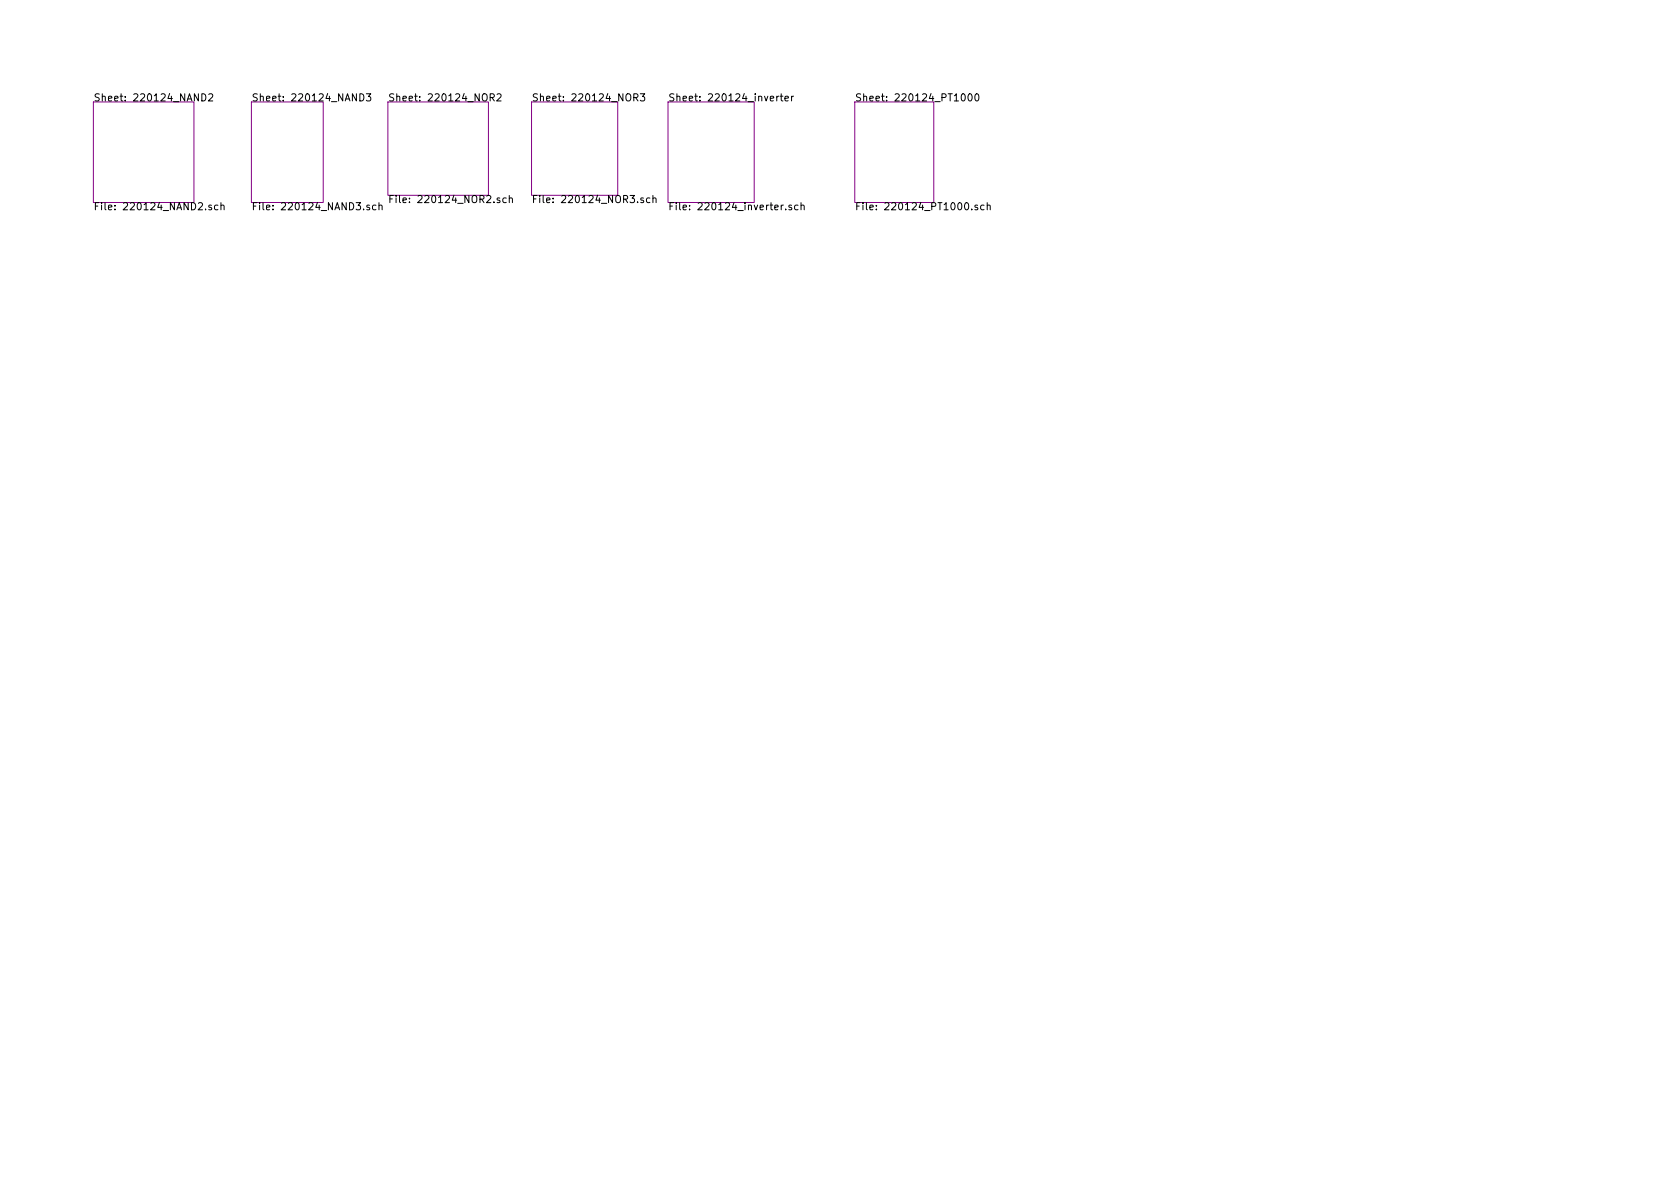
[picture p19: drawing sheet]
<svg xmlns="http://www.w3.org/2000/svg" width="297mm" height="210mm" viewBox="0 0 297 210" stroke-linecap="round" stroke-linejoin="round" font-family="sans-serif">
<defs><g id="words">
<g font-size="1.8">
<text x="16.5" y="17.9">Sheet: 220124_NAND2</text>
<text x="44.4" y="17.9">Sheet: 220124_NAND3</text>
<text x="68.6" y="17.9">Sheet: 220124_NOR2</text>
<text x="94" y="17.9">Sheet: 220124_NOR3</text>
<text x="118.1" y="17.9">Sheet: 220124_inverter</text>
<text x="151.1" y="17.9">Sheet: 220124_PT1000</text>
<text x="68.6" y="35.9">File: 220124_NOR2.sch</text>
<text x="94" y="35.9">File: 220124_NOR3.sch</text>
<text x="16.5" y="37.2">File: 220124_NAND2.sch</text>
<text x="44.4" y="37.2">File: 220124_NAND3.sch</text>
<text x="118.1" y="37.2">File: 220124_inverter.sch</text>
<text x="151.1" y="37.2">File: 220124_PT1000.sch</text>
</g>
</g></defs>
<path d="M16.5 18h17.8v17.8h-17.8zM44.4 18h12.7v17.8h-12.7zM68.6 18h17.8v16.5h-17.8zM94 18h15.2v16.5h-15.2zM118.1 18h15.2v17.8h-15.2zM151.1 18h14v17.8h-14z" fill="none" stroke="#840084" stroke-width=".18"/>
<g fill="none" stroke="#000" stroke-width=".18">
<path d="M35.7 16.6a.64 .64 0 0 1 .7 .6 .64 .64 0 0 1-.7 .7zM36.9 16.7l.5-.1 .2 .3v.2l-.8 .8h.8M63.6 16.6a.64 .64 0 0 1 .7 .6 .64 .64 0 0 1-.7 .7zM64.8 16.6h.8l-.5 .5 .4 .1v.5l-.2 .2-.5-.2M86.7 17.2h.6l.1-.2-.1-.3-.2-.1h-.4v1.3M87 17.2l.4 .7M87.9 16.7l.5-.1 .2 .3-.1 .2-.7 .8h.8M112.1 17.2h.6l.1-.2-.1-.3-.2-.1h-.4v1.3M112.4 17.2l.4 .7M113.2 16.6h.8l-.4 .5 .3 .1v.5l-.1 .2-.6-.2M137.3 17v.9M137.7 17l-.4 .2"/>
<path d="M137.9 17h.5M138.1 16.6v1.1l.3 .2M138.8 17.4l.6-.1-.1-.2-.3-.1-.2 .2 .1 .6h.4M140 17v.9M140.3 17l-.2 .1-.1 .1M170.1 16.7l.2-.1a.69 .69 0 0 1 .4 .6 .69 .69 0 0 1-.4 .7l-.2-.2-.1-.3zM171.3 16.7l.1-.1a.67 .67 0 0 1 .5 .6 .67 .67 0 0 1-.5 .7l-.3-.5zM172.5 16.7l.2-.1a.69 .69 0 0 1 .4 .6 .69 .69 0 0 1-.4 .7 .83 .83 0 0 1-.2-1.2zM37.4 36.3h-.3l-.2 .1 .1 .2 .4 .1v.4h-.5M38.5 36.3h-.3l-.3 .2 .1 .6h.5M39.1 36.4l.1-.1h.3l.1 .8M39.1 35.8v1.3"/>
<path d="M65.3 36.3h-.3l-.2 .1 .1 .2 .4 .1v.4h-.5M66.5 36.3h-.4l-.2 .2 .1 .6h.5M67 36.4l.2-.1h.3l.1 .8M67 35.8v1.3M88.4 35h-.3l-.2 .2v.2l.5 .1v.3h-.5M89.5 35h-.3l-.3 .2 .1 .6h.5M90 35.1l.2-.1h.3l.1 .8M90 34.6v1.2M113.8 35h-.3l-.2 .2v.2l.5 .1v.3h-.5M114.9 35h-.3l-.3 .2 .1 .6h.5M115.4 35.1l.2-.1h.3l.1 .8M115.4 34.6v1.2"/>
<path d="M138.5 36.3l-.4 .2M138.9 37v.1M140 36.3h-.4l-.1 .1v.2l.5 .1v.4h-.5M141.1 36.3h-.4l-.2 .2 .1 .6h.5M141.6 36.4l.2-.1h.3l.1 .8M141.6 35.8v1.3M171.8 37v.1M172.8 36.3h-.3l-.1 .1v.2l.4 .1v.4h-.4M174 36.3h-.4l-.2 .2 .1 .6h.5M174.5 36.4l.2-.1h.3l.1 .8M174.5 35.8v1.3"/>
</g>
<use href="#words"/>
</svg>
